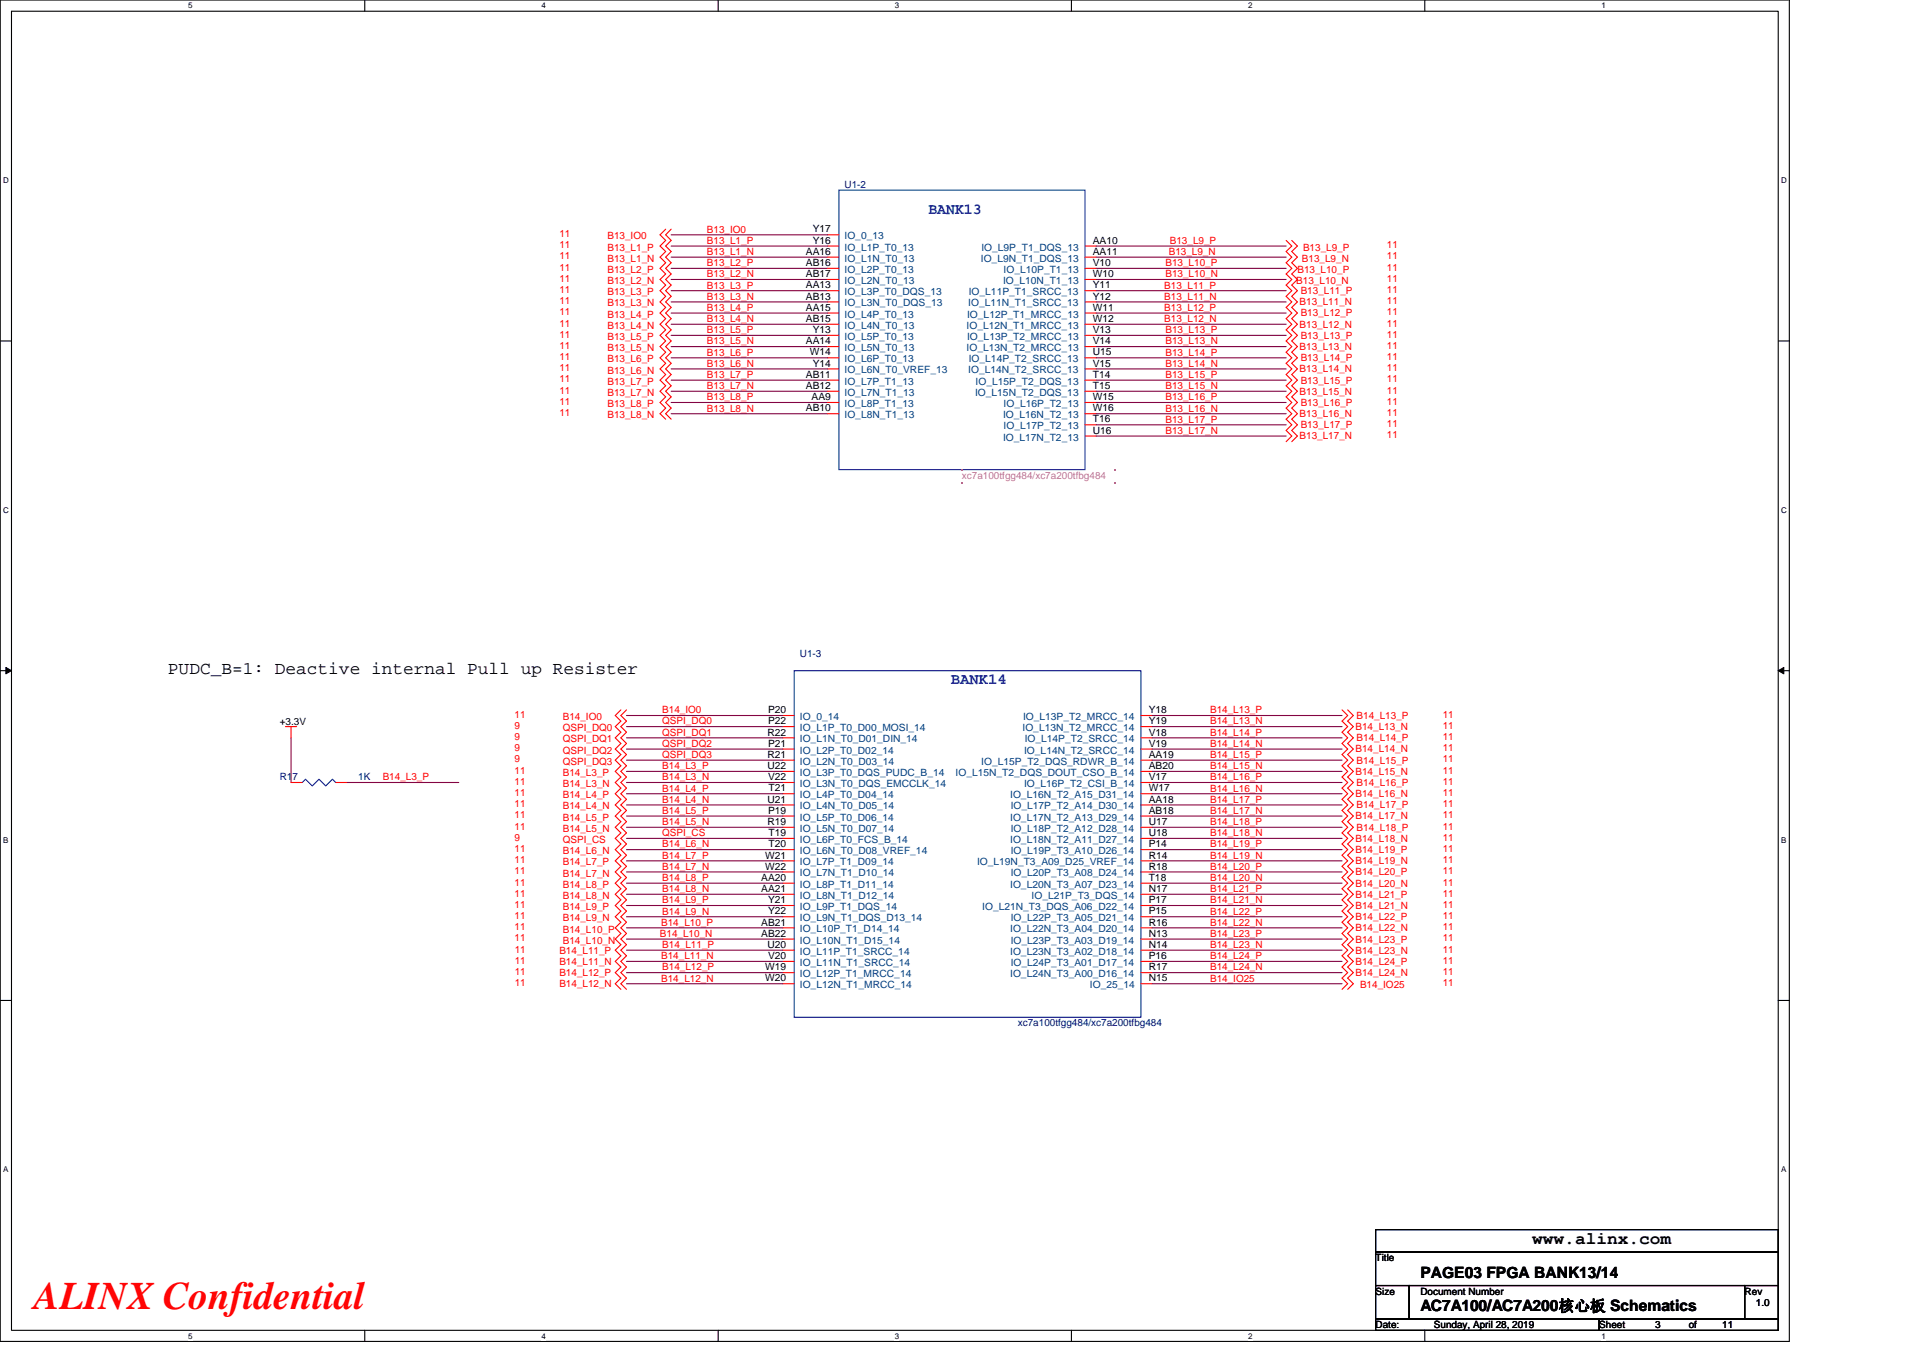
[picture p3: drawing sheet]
<svg xmlns="http://www.w3.org/2000/svg" width="297mm" height="210mm" viewBox="0 0 297 210" stroke-linecap="round" stroke-linejoin="round" font-family="sans-serif">
<defs><g id="words">
<text font-size="6" fill="#f00" x="5.2" y="202.3">ALINX Confidential</text>
<g font-size="2.8">
<text x="25.9" y="104.1">PUDC_B=1: Deactive internal Pull up Resister</text>
<text x="236.7" y="192.3">www.alinx.com</text>
</g>
<g font-size="2.4" fill="#00f">
<text x="143.4" y="33.1">BANK13</text>
<text x="146.9" y="105.7">BANK14</text>
</g>
<g font-size="2.4">
<text x="219.4" y="197.4">PAGE03 FPGA BANK13/14</text>
<text x="219.4" y="202.6">AC7A100/AC7A200核心板 Schematics</text>
</g>
<g font-size="1.5" fill="#000080">
<text x="130.4" y="29">U1-2</text>
<text x="123.5" y="101.6">U1-3</text>
<text x="43.2" y="120.6">R17</text>
<text x="55.3" y="120.6">1K</text>
<text x="157.2" y="158.6">xc7a100tfgg484/xc7a200tfbg484</text>
</g>
<g font-size="1.5" fill="#f00">
<text x="109.2" y="35.9">B13_IO0</text>
<text x="86.4" y="36.6">11</text>
<text x="86.4" y="38.4">11</text>
<text x="86.4" y="40.1">11</text>
<text x="86.4" y="41.8">11</text>
<text x="93.8" y="37">B13_IO0</text>
<text x="93.8" y="38.7">B13_L1_P</text>
<text x="93.8" y="40.4">B13_L1_N</text>
<text x="109.2" y="37.7">B13_L1_P</text>
<text x="109.2" y="39.4">B13_L1_N</text>
<text x="109.2" y="41.1">B13_L2_P</text>
<text x="180" y="41.1">B13_L10_P</text>
<text x="180.5" y="39.4">B13_L9_N</text>
<text x="180.7" y="37.7">B13_L9_P</text>
<text x="201.1" y="40.4">B13_L9_N</text>
<text x="201.3" y="38.7">B13_L9_P</text>
<text x="214.2" y="38.4">11</text>
<text x="214.2" y="41.8">11</text>
<text x="214.2" y="40.1">11</text>
<text x="86.4" y="43.5">11</text>
<text x="86.4" y="45.3">11</text>
<text x="86.4" y="47">11</text>
<text x="93.8" y="42.2">B13_L2_P</text>
<text x="93.8" y="43.9">B13_L2_N</text>
<text x="93.8" y="45.6">B13_L3_P</text>
<text x="93.8" y="47.3">B13_L3_N</text>
<text x="109.2" y="42.8">B13_L2_N</text>
<text x="109.2" y="44.6">B13_L3_P</text>
<text x="109.2" y="46.3">B13_L3_N</text>
<text x="179.8" y="44.6">B13_L11_P</text>
<text x="179.8" y="46.3">B13_L11_N</text>
<text x="180" y="42.8">B13_L10_N</text>
<text x="200.2" y="43.9">B13_L10_N</text>
<text x="200.4" y="42.2">B13_L10_P</text>
<text x="200.7" y="47.2">B13_L11_N</text>
<text x="200.9" y="45.4">B13_L11_P</text>
<text x="214.2" y="43.5">11</text>
<text x="214.2" y="47">11</text>
<text x="214.2" y="45.3">11</text>
<text x="86.4" y="48.7">11</text>
<text x="86.4" y="50.5">11</text>
<text x="86.4" y="52.2">11</text>
<text x="86.4" y="53.9">11</text>
<text x="93.8" y="49.1">B13_L4_P</text>
<text x="93.8" y="50.8">B13_L4_N</text>
<text x="93.8" y="52.5">B13_L5_P</text>
<text x="109.2" y="48">B13_L4_P</text>
<text x="109.2" y="49.8">B13_L4_N</text>
<text x="109.2" y="51.5">B13_L5_P</text>
<text x="109.2" y="53.2">B13_L5_N</text>
<text x="179.8" y="48">B13_L12_P</text>
<text x="179.8" y="49.8">B13_L12_N</text>
<text x="180" y="51.5">B13_L13_P</text>
<text x="180" y="53.2">B13_L13_N</text>
<text x="200.7" y="50.6">B13_L12_N</text>
<text x="200.9" y="48.9">B13_L12_P</text>
<text x="200.9" y="52.4">B13_L13_P</text>
<text x="214.2" y="50.5">11</text>
<text x="214.2" y="53.9">11</text>
<text x="214.2" y="48.7">11</text>
<text x="214.2" y="52.2">11</text>
<text x="86.4" y="55.6">11</text>
<text x="86.4" y="57.4">11</text>
<text x="86.4" y="59.1">11</text>
<text x="93.8" y="54.3">B13_L5_N</text>
<text x="93.8" y="56">B13_L6_P</text>
<text x="93.8" y="57.7">B13_L6_N</text>
<text x="93.8" y="59.4">B13_L7_P</text>
<text x="109.2" y="54.9">B13_L6_P</text>
<text x="109.2" y="56.7">B13_L6_N</text>
<text x="109.2" y="58.4">B13_L7_P</text>
<text x="180" y="54.9">B13_L14_P</text>
<text x="180" y="56.7">B13_L14_N</text>
<text x="180" y="58.4">B13_L15_P</text>
<text x="200.7" y="54.1">B13_L13_N</text>
<text x="200.7" y="57.5">B13_L14_N</text>
<text x="200.9" y="55.8">B13_L14_P</text>
<text x="200.9" y="59.3">B13_L15_P</text>
<text x="214.2" y="57.4">11</text>
<text x="214.2" y="55.6">11</text>
<text x="214.2" y="59.1">11</text>
<text x="86.4" y="60.8">11</text>
<text x="86.4" y="62.5">11</text>
<text x="86.4" y="64.3">11</text>
<text x="93.8" y="61.2">B13_L7_N</text>
<text x="93.8" y="62.9">B13_L8_P</text>
<text x="93.8" y="64.6">B13_L8_N</text>
<text x="109.2" y="60.1">B13_L7_N</text>
<text x="109.2" y="61.8">B13_L8_P</text>
<text x="109.2" y="63.6">B13_L8_N</text>
<text x="180" y="61.8">B13_L16_P</text>
<text x="180" y="63.6">B13_L16_N</text>
<text x="180" y="60.1">B13_L15_N</text>
<text x="180" y="65.3">B13_L17_P</text>
<text x="200.7" y="61">B13_L15_N</text>
<text x="200.7" y="64.5">B13_L16_N</text>
<text x="200.9" y="62.7">B13_L16_P</text>
<text x="214.2" y="60.8">11</text>
<text x="214.2" y="64.3">11</text>
<text x="214.2" y="62.5">11</text>
<text x="214.2" y="66">11</text>
<text x="180" y="67">B13_L17_N</text>
<text x="200.7" y="67.9">B13_L17_N</text>
<text x="200.9" y="66.2">B13_L17_P</text>
<text x="214.2" y="67.7">11</text>
<text x="79.5" y="110.9">11</text>
<text x="79.5" y="112.6">9</text>
<text x="86.9" y="111.3">B14_IO0</text>
<text x="86.9" y="113">QSPI_DQ0</text>
<text x="102.3" y="110.2">B14_IO0</text>
<text x="102.3" y="111.9">QSPI_DQ0</text>
<text x="102.3" y="113.7">QSPI_DQ1</text>
<text x="186.9" y="110.2">B14_L13_P</text>
<text x="186.9" y="111.9">B14_L13_N</text>
<text x="186.9" y="113.7">B14_L14_P</text>
<text x="209.4" y="112.8">B14_L13_N</text>
<text x="209.5" y="111.1">B14_L13_P</text>
<text x="222.9" y="112.6">11</text>
<text x="222.9" y="110.9">11</text>
<text x="79.5" y="114.4">9</text>
<text x="79.5" y="116.1">9</text>
<text x="79.5" y="117.8">9</text>
<text x="79.5" y="119.5">11</text>
<text x="86.9" y="114.7">QSPI_DQ1</text>
<text x="86.9" y="116.4">QSPI_DQ2</text>
<text x="86.9" y="118.2">QSPI_DQ3</text>
<text x="86.9" y="119.9">B14_L3_P</text>
<text x="102.3" y="115.4">QSPI_DQ2</text>
<text x="102.3" y="117.1">QSPI_DQ3</text>
<text x="102.3" y="118.9">B14_L3_P</text>
<text x="186.9" y="115.4">B14_L14_N</text>
<text x="186.9" y="117.1">B14_L15_P</text>
<text x="186.9" y="118.9">B14_L15_N</text>
<text x="209.4" y="116.3">B14_L14_N</text>
<text x="209.4" y="119.7">B14_L15_N</text>
<text x="209.5" y="114.5">B14_L14_P</text>
<text x="209.5" y="118">B14_L15_P</text>
<text x="222.9" y="116.1">11</text>
<text x="222.9" y="119.5">11</text>
<text x="222.9" y="114.4">11</text>
<text x="222.9" y="117.8">11</text>
<text x="59.1" y="120.6">B14_L3_P</text>
<text x="79.5" y="121.3">11</text>
<text x="79.5" y="123">11</text>
<text x="79.5" y="124.7">11</text>
<text x="86.9" y="121.6">B14_L3_N</text>
<text x="86.9" y="123.3">B14_L4_P</text>
<text x="86.9" y="125.1">B14_L4_N</text>
<text x="102.3" y="120.6">B14_L3_N</text>
<text x="102.3" y="122.3">B14_L4_P</text>
<text x="102.3" y="124">B14_L4_N</text>
<text x="102.3" y="125.8">B14_L5_P</text>
<text x="186.9" y="120.6">B14_L16_P</text>
<text x="186.9" y="122.3">B14_L16_N</text>
<text x="186.9" y="124">B14_L17_P</text>
<text x="186.9" y="125.8">B14_L17_N</text>
<text x="209.4" y="123.2">B14_L16_N</text>
<text x="209.5" y="121.5">B14_L16_P</text>
<text x="209.5" y="124.9">B14_L17_P</text>
<text x="222.9" y="123">11</text>
<text x="222.9" y="121.3">11</text>
<text x="222.9" y="124.7">11</text>
<text x="79.5" y="126.4">11</text>
<text x="79.5" y="128.2">11</text>
<text x="79.5" y="129.9">9</text>
<text x="79.5" y="131.6">11</text>
<text x="86.9" y="126.8">B14_L5_P</text>
<text x="86.9" y="128.5">B14_L5_N</text>
<text x="86.9" y="130.3">QSPI_CS</text>
<text x="86.9" y="132">B14_L6_N</text>
<text x="102.3" y="127.5">B14_L5_N</text>
<text x="102.3" y="129.2">QSPI_CS</text>
<text x="102.3" y="130.9">B14_L6_N</text>
<text x="186.9" y="127.5">B14_L18_P</text>
<text x="186.9" y="129.2">B14_L18_N</text>
<text x="186.9" y="130.9">B14_L19_P</text>
<text x="209.4" y="126.6">B14_L17_N</text>
<text x="209.4" y="130.1">B14_L18_N</text>
<text x="209.4" y="131.8">B14_L19_P</text>
<text x="209.5" y="128.4">B14_L18_P</text>
<text x="222.9" y="126.4">11</text>
<text x="222.9" y="129.9">11</text>
<text x="222.9" y="131.6">11</text>
<text x="222.9" y="128.2">11</text>
<text x="79.5" y="133.4">11</text>
<text x="79.5" y="135.1">11</text>
<text x="79.5" y="136.8">11</text>
<text x="86.9" y="133.7">B14_L7_P</text>
<text x="86.9" y="135.4">B14_L7_N</text>
<text x="86.9" y="137.2">B14_L8_P</text>
<text x="102.3" y="132.7">B14_L7_P</text>
<text x="102.3" y="134.4">B14_L7_N</text>
<text x="102.3" y="136.1">B14_L8_P</text>
<text x="102.3" y="137.8">B14_L8_N</text>
<text x="186.9" y="132.7">B14_L19_N</text>
<text x="186.9" y="134.4">B14_L20_P</text>
<text x="186.9" y="136.1">B14_L20_N</text>
<text x="186.9" y="137.8">B14_L21_P</text>
<text x="209.4" y="133.5">B14_L19_N</text>
<text x="209.4" y="135.3">B14_L20_P</text>
<text x="209.4" y="137">B14_L20_N</text>
<text x="222.9" y="133.4">11</text>
<text x="222.9" y="135.1">11</text>
<text x="222.9" y="136.8">11</text>
<text x="79.5" y="143.7">11</text>
<text x="79.5" y="138.5">11</text>
<text x="79.5" y="140.3">11</text>
<text x="79.5" y="142">11</text>
<text x="86.9" y="138.9">B14_L8_N</text>
<text x="86.9" y="140.6">B14_L9_P</text>
<text x="86.9" y="142.3">B14_L9_N</text>
<text x="102.1" y="143">B14_L10_P</text>
<text x="102.3" y="139.6">B14_L9_P</text>
<text x="102.3" y="141.3">B14_L9_N</text>
<text x="186.9" y="139.6">B14_L21_N</text>
<text x="186.9" y="141.3">B14_L22_P</text>
<text x="186.9" y="143">B14_L22_N</text>
<text x="209.4" y="138.7">B14_L21_P</text>
<text x="209.4" y="140.4">B14_L21_N</text>
<text x="209.4" y="142.2">B14_L22_P</text>
<text x="209.4" y="143.9">B14_L22_N</text>
<text x="222.9" y="138.5">11</text>
<text x="222.9" y="140.3">11</text>
<text x="222.9" y="142">11</text>
<text x="222.9" y="143.7">11</text>
<text x="79.5" y="145.5">11</text>
<text x="79.5" y="147.2">11</text>
<text x="79.5" y="148.9">11</text>
<text x="86.4" y="147.4">B14_L11_P</text>
<text x="86.4" y="149.1">B14_L11_N</text>
<text x="86.9" y="144.1">B14_L10_P</text>
<text x="86.9" y="145.8">B14_L10_N</text>
<text x="101.9" y="144.8">B14_L10_N</text>
<text x="102.1" y="148.2">B14_L11_N</text>
<text x="102.3" y="146.5">B14_L11_P</text>
<text x="102.3" y="149.9">B14_L12_P</text>
<text x="186.9" y="144.8">B14_L23_P</text>
<text x="186.9" y="146.5">B14_L23_N</text>
<text x="186.9" y="148.2">B14_L24_P</text>
<text x="186.9" y="149.9">B14_L24_N</text>
<text x="209.4" y="145.6">B14_L23_P</text>
<text x="209.4" y="147.4">B14_L23_N</text>
<text x="209.4" y="149.1">B14_L24_P</text>
<text x="222.9" y="145.5">11</text>
<text x="222.9" y="147.2">11</text>
<text x="222.9" y="148.9">11</text>
<text x="79.5" y="150.6">11</text>
<text x="79.5" y="152.4">11</text>
<text x="86.4" y="150.8">B14_L12_P</text>
<text x="86.4" y="152.5">B14_L12_N</text>
<text x="102.1" y="151.7">B14_L12_N</text>
<text x="186.9" y="151.7">B14_IO25</text>
<text x="209.4" y="150.8">B14_L24_N</text>
<text x="210.1" y="152.7">B14_IO25</text>
<text x="222.9" y="150.6">11</text>
<text x="222.9" y="152.4">11</text>
</g>
<g font-size="1.5">
<text x="125.5" y="35.9">Y17</text>
<text x="124.5" y="39.4">AA16</text>
<text x="124.5" y="41.1">AB16</text>
<text x="125.5" y="37.7">Y16</text>
<text x="168.8" y="41.1">V10</text>
<text x="168.8" y="37.7">AA10</text>
<text x="168.8" y="39.4">AA11</text>
<text x="124.5" y="42.8">AB17</text>
<text x="124.5" y="44.6">AA13</text>
<text x="124.5" y="46.3">AB13</text>
<text x="168.8" y="46.3">Y12</text>
<text x="168.8" y="44.6">Y11</text>
<text x="168.8" y="42.8">W10</text>
<text x="124.5" y="48">AA15</text>
<text x="124.5" y="49.7">AB15</text>
<text x="124.5" y="53.2">AA14</text>
<text x="125.5" y="51.5">Y13</text>
<text x="168.8" y="48">W11</text>
<text x="168.8" y="51.5">V13</text>
<text x="168.8" y="49.7">W12</text>
<text x="168.8" y="53.2">V14</text>
<text x="124.5" y="58.4">AB11</text>
<text x="125.1" y="54.9">W14</text>
<text x="125.5" y="56.6">Y14</text>
<text x="168.8" y="56.6">V15</text>
<text x="168.8" y="58.4">T14</text>
<text x="168.8" y="54.9">U15</text>
<text x="124.5" y="60.1">AB12</text>
<text x="124.5" y="63.6">AB10</text>
<text x="125.4" y="61.8">AA9</text>
<text x="168.8" y="60.1">T15</text>
<text x="168.8" y="61.8">W15</text>
<text x="168.8" y="65.3">T16</text>
<text x="168.8" y="63.6">W16</text>
<text x="168.8" y="67">U16</text>
<text x="43.2" y="112">+3.3V</text>
<text x="118.6" y="113.6">R22</text>
<text x="118.6" y="110.2">P20</text>
<text x="118.6" y="111.9">P22</text>
<text x="177.4" y="110.2">Y18</text>
<text x="177.4" y="111.9">Y19</text>
<text x="177.4" y="113.6">V18</text>
<text x="118.6" y="117.1">R21</text>
<text x="118.6" y="118.8">U22</text>
<text x="118.6" y="115.4">P21</text>
<text x="177.4" y="118.8">AB20</text>
<text x="177.4" y="115.4">V19</text>
<text x="177.4" y="117.1">AA19</text>
<text x="118.6" y="124">U21</text>
<text x="118.6" y="120.5">V22</text>
<text x="118.6" y="125.7">P19</text>
<text x="118.7" y="122.3">T21</text>
<text x="177.4" y="124">AA18</text>
<text x="177.4" y="122.3">W17</text>
<text x="177.4" y="125.7">AB18</text>
<text x="177.4" y="120.5">V17</text>
<text x="118.6" y="127.5">R19</text>
<text x="118.7" y="129.2">T19</text>
<text x="118.7" y="130.9">T20</text>
<text x="177.4" y="127.5">U17</text>
<text x="177.4" y="130.9">P14</text>
<text x="177.4" y="129.2">U18</text>
<text x="117.6" y="136.1">AA20</text>
<text x="117.6" y="137.8">AA21</text>
<text x="118.2" y="132.7">W21</text>
<text x="118.2" y="134.4">W22</text>
<text x="177.4" y="134.4">R18</text>
<text x="177.4" y="137.8">N17</text>
<text x="177.4" y="132.7">R14</text>
<text x="177.4" y="136.1">T18</text>
<text x="117.6" y="143">AB21</text>
<text x="118.6" y="139.6">Y21</text>
<text x="118.6" y="141.3">Y22</text>
<text x="177.4" y="139.6">P17</text>
<text x="177.4" y="141.3">P15</text>
<text x="177.4" y="143">R16</text>
<text x="117.6" y="144.7">AB22</text>
<text x="118.2" y="149.9">W19</text>
<text x="118.6" y="146.5">U20</text>
<text x="118.6" y="148.2">V20</text>
<text x="177.4" y="144.7">N13</text>
<text x="177.4" y="148.2">P16</text>
<text x="177.4" y="146.5">N14</text>
<text x="177.4" y="149.9">R17</text>
<text x="118.2" y="151.6">W20</text>
<text x="177.4" y="151.6">N15</text>
<text x="212.5" y="194.9">Title</text>
<text x="212.5" y="200">Size</text>
<text x="219.4" y="200">Document Number</text>
<text x="269.5" y="200">Rev</text>
<text x="271.2" y="201.8">1.0</text>
<text x="212.5" y="205.2">Date:</text>
<text x="221.5" y="205.2">Sunday, April 28, 2019</text>
<text x="247" y="205.2">Sheet</text>
<text x="255.7" y="205.2">3</text>
<text x="260.9" y="205.2">of</text>
<text x="266" y="205.2">11</text>
</g>
<g font-size="1.5" fill="#004080">
<text x="130.4" y="37">IO_0_13</text>
<text x="130.4" y="38.7">IO_L1P_T0_13</text>
<text x="130.4" y="40.4">IO_L1N_T0_13</text>
<text x="151.5" y="40.4">IO_L9N_T1_DQS_13</text>
<text x="151.6" y="38.7">IO_L9P_T1_DQS_13</text>
<text x="130.4" y="42.2">IO_L2P_T0_13</text>
<text x="130.4" y="43.9">IO_L2N_T0_13</text>
<text x="130.4" y="45.6">IO_L3P_T0_DQS_13</text>
<text x="130.4" y="47.3">IO_L3N_T0_DQS_13</text>
<text x="149.6" y="47.3">IO_L11N_T1_SRCC_13</text>
<text x="149.6" y="45.6">IO_L11P_T1_SRCC_13</text>
<text x="154.9" y="43.9">IO_L10N_T1_13</text>
<text x="155" y="42.2">IO_L10P_T1_13</text>
<text x="130.4" y="49.1">IO_L4P_T0_13</text>
<text x="130.4" y="50.8">IO_L4N_T0_13</text>
<text x="130.4" y="52.5">IO_L5P_T0_13</text>
<text x="149.3" y="50.8">IO_L12N_T1_MRCC_13</text>
<text x="149.4" y="49.1">IO_L12P_T1_MRCC_13</text>
<text x="149.4" y="52.5">IO_L13P_T2_MRCC_13</text>
<text x="130.4" y="54.3">IO_L5N_T0_13</text>
<text x="130.4" y="56">IO_L6P_T0_13</text>
<text x="130.4" y="57.7">IO_L6N_T0_VREF_13</text>
<text x="130.4" y="59.4">IO_L7P_T1_13</text>
<text x="149.3" y="54.3">IO_L13N_T2_MRCC_13</text>
<text x="149.6" y="57.7">IO_L14N_T2_SRCC_13</text>
<text x="149.6" y="56">IO_L14P_T2_SRCC_13</text>
<text x="150.7" y="59.4">IO_L15P_T2_DQS_13</text>
<text x="130.4" y="61.2">IO_L7N_T1_13</text>
<text x="130.4" y="62.9">IO_L8P_T1_13</text>
<text x="130.4" y="64.6">IO_L8N_T1_13</text>
<text x="150.6" y="61.2">IO_L15N_T2_DQS_13</text>
<text x="154.9" y="64.6">IO_L16N_T2_13</text>
<text x="155" y="62.9">IO_L16P_T2_13</text>
<text x="154.9" y="68.1">IO_L17N_T2_13</text>
<text x="155" y="66.3">IO_L17P_T2_13</text>
<text x="123.5" y="111.3">IO_0_14</text>
<text x="123.5" y="113">IO_L1P_T0_D00_MOSI_14</text>
<text x="157.9" y="113">IO_L13N_T2_MRCC_14</text>
<text x="158" y="111.3">IO_L13P_T2_MRCC_14</text>
<text x="123.5" y="114.7">IO_L1N_T0_D01_DIN_14</text>
<text x="123.5" y="116.4">IO_L2P_T0_D02_14</text>
<text x="123.5" y="118.2">IO_L2N_T0_D03_14</text>
<text x="123.5" y="119.9">IO_L3P_T0_DQS_PUDC_B_14</text>
<text x="147.6" y="119.9">IO_L15N_T2_DQS_DOUT_CSO_B_14</text>
<text x="151.6" y="118.2">IO_L15P_T2_DQS_RDWR_B_14</text>
<text x="158.2" y="116.4">IO_L14N_T2_SRCC_14</text>
<text x="158.3" y="114.7">IO_L14P_T2_SRCC_14</text>
<text x="123.5" y="121.6">IO_L3N_T0_DQS_EMCCLK_14</text>
<text x="123.5" y="123.3">IO_L4P_T0_D04_14</text>
<text x="123.5" y="125.1">IO_L4N_T0_D05_14</text>
<text x="156" y="123.3">IO_L16N_T2_A15_D31_14</text>
<text x="156.1" y="125.1">IO_L17P_T2_A14_D30_14</text>
<text x="158.2" y="121.6">IO_L16P_T2_CSI_B_14</text>
<text x="123.5" y="126.8">IO_L5P_T0_D06_14</text>
<text x="123.5" y="128.5">IO_L5N_T0_D07_14</text>
<text x="123.5" y="130.2">IO_L6P_T0_FCS_B_14</text>
<text x="123.5" y="132">IO_L6N_T0_D08_VREF_14</text>
<text x="156" y="126.8">IO_L17N_T2_A13_D29_14</text>
<text x="156" y="130.2">IO_L18N_T2_A11_D27_14</text>
<text x="156.1" y="128.5">IO_L18P_T2_A12_D28_14</text>
<text x="156.1" y="132">IO_L19P_T3_A10_D26_14</text>
<text x="123.5" y="133.7">IO_L7P_T1_D09_14</text>
<text x="123.5" y="135.4">IO_L7N_T1_D10_14</text>
<text x="123.5" y="137.2">IO_L8P_T1_D11_14</text>
<text x="150.9" y="133.7">IO_L19N_T3_A09_D25_VREF_14</text>
<text x="156" y="137.2">IO_L20N_T3_A07_D23_14</text>
<text x="156.1" y="135.4">IO_L20P_T3_A08_D24_14</text>
<text x="123.5" y="138.9">IO_L8N_T1_D12_14</text>
<text x="123.5" y="140.6">IO_L9P_T1_DQS_14</text>
<text x="123.5" y="142.3">IO_L9N_T1_DQS_D13_14</text>
<text x="151.7" y="140.6">IO_L21N_T3_DQS_A06_D22_14</text>
<text x="156.1" y="142.3">IO_L22P_T3_A05_D21_14</text>
<text x="159.3" y="138.9">IO_L21P_T3_DQS_14</text>
<text x="123.5" y="144.1">IO_L10P_T1_D14_14</text>
<text x="123.5" y="145.8">IO_L10N_T1_D15_14</text>
<text x="123.5" y="147.5">IO_L11P_T1_SRCC_14</text>
<text x="123.5" y="149.2">IO_L11N_T1_SRCC_14</text>
<text x="156" y="144.1">IO_L22N_T3_A04_D20_14</text>
<text x="156" y="147.5">IO_L23N_T3_A02_D18_14</text>
<text x="156.1" y="145.8">IO_L23P_T3_A03_D19_14</text>
<text x="156.1" y="149.2">IO_L24P_T3_A01_D17_14</text>
<text x="123.5" y="151">IO_L12P_T1_MRCC_14</text>
<text x="123.5" y="152.7">IO_L12N_T1_MRCC_14</text>
<text x="156" y="151">IO_L24N_T3_A00_D16_14</text>
<text x="168.4" y="152.7">IO_25_14</text>
</g>
<text font-size="1.5" fill="#f0f" x="148.6" y="74">xc7a100tfgg484/xc7a200tfbg484</text>
<g font-size="1.2">
<text x="29.1" y="1.3">5</text>
<text x="83.6" y="1.3">4</text>
<text x="138.2" y="1.3">3</text>
<text x="192.8" y="1.3">2</text>
<text x="247.4" y="1.3">1</text>
<text x=".5" y="28.3">D</text>
<text x="275.1" y="28.3">D</text>
<text x=".5" y="79.2">C</text>
<text x="275.1" y="79.2">C</text>
<text x=".5" y="130.2">B</text>
<text x="275.1" y="130.2">B</text>
<text x=".5" y="181.1">A</text>
<text x="275.1" y="181.1">A</text>
<text x="29.1" y="206.8">5</text>
<text x="83.6" y="206.8">4</text>
<text x="138.2" y="206.8">3</text>
<text x="192.8" y="206.8">2</text>
<text x="247.4" y="206.8">1</text>
</g>
</g></defs>
<path d="M0 0h276.4v207.3h-276.4zM1.8 1.7h272.9v203.8h-272.9z" fill="none" stroke="#000" stroke-width=".17"/>
<g fill="#fff">
<path d="M29.1 .2h.6v1.4h-.6z"/>
<path d="M29.1 205.7h.6v1.4h-.6z"/>
</g>
<path d="M56.3 0v1.7M56.3 205.5v1.8" fill="none" stroke="#000" stroke-width=".17"/>
<g fill="#fff">
<path d="M83.6 .2h.7v1.4h-.7z"/>
<path d="M83.6 205.7h.7v1.4h-.7z"/>
</g>
<path d="M110.9 0v1.7M110.9 205.5v1.8" fill="none" stroke="#000" stroke-width=".17"/>
<g fill="#fff">
<path d="M138.2 .2h.7v1.4h-.7z"/>
<path d="M138.2 205.7h.7v1.4h-.7z"/>
</g>
<path d="M165.5 0v1.7M165.5 205.5v1.8" fill="none" stroke="#000" stroke-width=".17"/>
<g fill="#fff">
<path d="M192.8 .2h.6v1.4h-.6z"/>
<path d="M192.8 205.7h.6v1.4h-.6z"/>
</g>
<path d="M220.1 0v1.7M220.1 205.5v1.8" fill="none" stroke="#000" stroke-width=".17"/>
<g fill="#fff">
<path d="M247.4 .2h.6v1.4h-.6z"/>
<path d="M247.4 205.7h.6v1.4h-.6z"/>
<path d="M.5 27.2h.8v1.4h-.8z"/>
<path d="M275.1 27.2h.9v1.4h-.9z"/>
<path d="M.5 78.1h.8v1.4h-.8z"/>
<path d="M275.1 78.1h.9v1.4h-.9z"/>
</g>
<path d="M0 52.7h1.8M274.7 52.7h1.7" fill="none" stroke="#000" stroke-width=".17"/>
<g fill="#fff">
<path d="M.5 129.1h.8v1.4h-.8z"/>
<path d="M275.1 129.1h.8v1.4h-.8z"/>
</g>
<path d="M0 103.6h1.8M274.7 103.6h1.7" fill="none" stroke="#000" stroke-width=".17"/>
<path d="M.9 103.1l.9 .5-.9 .5zM274.7 103.6l.8-.5v1z" fill="#000" stroke="#000" stroke-width=".15"/>
<g fill="#fff">
<path d="M.5 180h.8v1.4h-.8z"/>
<path d="M275.1 180h.8v1.4h-.8z"/>
</g>
<path d="M0 154.6h1.8M274.7 154.6h1.7M212.5 190h62.2v3.5h-62.2zM212.5 193.5h62.2v5.1h-62.2zM212.5 198.6h5.2v5.2h-5.2zM217.7 198.6h51.8v5.2h-51.8zM269.5 198.6h5.2v5.2h-5.2zM212.5 203.8h34.5v1.7h-34.5zM247 203.8h27.7v1.7h-27.7z" fill="none" stroke="#000" stroke-width=".17"/>
<g fill="none" stroke="#800040" stroke-width=".17">
<path d="M103.7 36.3h24.2M103.7 38h24.2M103.7 39.7h24.2M169.3 38h29.4M169.3 39.7h29.4M103.7 41.5h24.2M103.7 43.2h24.2M103.7 44.9h24.2M103.7 46.7h24.2M103.7 48.4h24.2M103.7 50.1h24.2M103.7 51.8h24.2"/>
<path d="M103.7 53.6h24.2M103.7 55.3h24.2M103.7 57h24.2M103.7 58.7h24.2M169.3 41.5h29.4M169.3 43.2h29.4M169.3 44.9h29.4M169.3 46.7h29.4M169.3 48.4h29.4M169.3 50.1h29.4M169.3 51.8h29.4M169.3 53.6h29.4"/>
<path d="M169.3 55.3h29.4M169.3 57h29.4M169.3 58.7h29.4M103.7 60.5h24.2M103.7 62.2h24.2M103.7 63.9h24.2M169.3 62.2h29.4M169.3 63.9h29.4M169.3 60.5h29.4M169.3 65.6h29.4M169.3 67.4h29.4M45 114v6.9"/>
<path d="M96.8 110.6h24.1M96.8 112.3h24.1M96.8 114h24.1M96.8 115.7h24.1M96.8 117.5h24.1M96.8 119.2h24.1M177.9 110.6h29.4M177.9 112.3h29.4M177.9 114h29.4M177.9 115.7h29.4M177.9 117.5h29.4M177.9 119.2h29.4"/>
<path d="M53.6 120.9h17.3M96.8 120.9h24.1M96.8 122.6h24.1M96.8 124.4h24.1M96.8 126.1h24.1M96.8 127.8h24.1M96.8 129.5h24.1M96.8 131.3h24.1M96.8 133h24.1M96.8 134.7h24.1M96.8 136.5h24.1M96.8 138.2h24.1"/>
<path d="M96.8 139.9h24.1M177.9 120.9h29.4M177.9 122.6h29.4M177.9 124.4h29.4M177.9 126.1h29.4M177.9 127.8h29.4M177.9 129.5h29.4M177.9 131.3h29.4M177.9 133h29.4M177.9 134.7h29.4M177.9 136.5h29.4M177.9 138.2h29.4"/>
<path d="M177.9 139.9h29.4M96.8 143.4h24.1M96.8 145.1h24.1M96.8 141.6h24.1M96.8 146.8h24.1M96.8 148.5h24.1M96.8 150.3h24.1M96.8 152h24.1M177.9 141.6h29.4M177.9 143.4h29.4M177.9 145.1h29.4M177.9 146.8h29.4"/>
<path d="M177.9 148.5h29.4M177.9 150.3h29.4M177.9 152h29.4"/>
</g>
<g fill="none" stroke="#f00" stroke-width=".17">
<path d="M102.8 35.4l-.8 .9 .8 .8-.8 .9 .8 .9-.8 .8 .8 .9-.8 .9 .8 .8-.8 .9 .8 .8-.8 .9 .8 .9-.8 .9 .8 .8-.8 .9 .8 .8-.8 .9 .8 .9-.8 .8 .8 .9-.8 .9 .8 .8-.8 .9 .8 .8-.8 .9 .8 .9-.8 .8 .8 .9-.8 .9 .8 .8-.8 .9 .8 .9-.8 .8 .8 .9M103.7 35.4l-.9 .9 .9 .8-.9 .9 .9 .9-.9 .8 .9 .9-.9 .9 .9 .8-.9 .9 .9 .8-.9 .9 .9 .9-.9 .9 .9 .8-.9 .9 .9 .8-.9 .9 .9 .9-.9 .8 .9 .9-.9 .9 .9 .8-.9 .9 .9 .8-.9 .9 .9 .9-.9 .8 .9 .9-.9 .9 .9 .8-.9 .9 .9 .9-.9 .8 .9 .9M198.7 37.1l.8 .9-.8 .9 .8 .8-.8 .9 .8 .9-.8 .8 .8 .9-.8 .8 .8 .9-.8 .9 .8 .9-.8 .8 .8 .9-.8 .8 .8 .9-.8 .9 .8 .8-.8 .9 .8 .9-.8 .8 .8 .9-.8 .8 .8 .9-.8 .9 .8 .8-.8 .9 .8 .9-.8 .8 .8 .9-.8 .9 .8 .8-.8 .9 .8 .8-.8 .9 .8 .9-.8 .8M199.5 37.1l.9 .9-.9 .9 .9 .8-.9 .9 .9 .9-.9 .8 .9 .9-.9 .8 .9 .9-.9 .9 .9 .9-.9 .8 .9 .9-.9 .8 .9 .9-.9 .9 .9 .8-.9 .9 .9 .9-.9 .8 .9 .9-.9 .8 .9 .9-.9 .9 .9 .8-.9 .9 .9 .9-.9 .8 .9 .9-.9 .9 .9 .8-.9 .9 .9 .8-.9 .9 .9 .9-.9 .8M44.1 112.3h1.7M45 112.3v1.7M95.9 109.7l-.9 .9 .9 .8-.9 .9 .9 .8-.9 .9 .9 .9-.9 .8 .9 .9-.9 .9 .9 .8-.9 .9 .9 .9-.9 .8 .9 .9-.9 .8 .9 .9-.9 .9 .9 .8-.9 .9 .9 .9-.9 .8 .9 .9-.9 .8 .9 .9-.9 .9 .9 .8-.9 .9 .9 .9-.9 .8 .9 .9-.9 .9 .9 .8-.9 .9 .9 .8-.9 .9 .9 .9-.9 .8 .9 .9-.9 .9 .9 .8-.9 .9 .9 .9-.9 .8 .9 .9-.9 .8 .9 .9-.9 .9 .9 .8-.9 .9 .9 .9M96.8 109.7l-.9 .9 .9 .8-.9 .9 .9 .8-.9 .9 .9 .9-.9 .8 .9 .9-.9 .9 .9 .8-.9 .9 .9 .9-.9 .8 .9 .9-.9 .8 .9 .9-.9 .9 .9 .8-.9 .9 .9 .9-.9 .8 .9 .9-.9 .8 .9 .9-.9 .9 .9 .8-.9 .9 .9 .9-.9 .8 .9 .9-.9 .9 .9 .8-.9 .9 .9 .8-.9 .9 .9 .9-.9 .8 .9 .9-.9 .9 .9 .8-.9 .9 .9 .9-.9 .8 .9 .9-.9 .8 .9 .9-.9 .9 .9 .8-.9 .9 .9 .9M120.9 110.6h1.8M120.9 112.3h1.8M120.9 114h1.8M120.9 115.7h1.8"/>
<path d="M120.9 117.5h1.8M120.9 119.2h1.8M176.2 110.6h1.7M176.2 112.3h1.7M176.2 114h1.7M176.2 115.7h1.7M176.2 117.5h1.7M176.2 119.2h1.7M207.3 109.7l.9 .9-.9 .8 .9 .9-.9 .8 .9 .9-.9 .9 .9 .8-.9 .9 .9 .9-.9 .8 .9 .9-.9 .9 .9 .8-.9 .9 .9 .8-.9 .9 .9 .9-.9 .8 .9 .9-.9 .9 .9 .8-.9 .9 .9 .8-.9 .9 .9 .9-.9 .8 .9 .9-.9 .9 .9 .8-.9 .9 .9 .9-.9 .8 .9 .9-.9 .8 .9 .9-.9 .9 .9 .8-.9 .9 .9 .9-.9 .8 .9 .9-.9 .9 .9 .8-.9 .9 .9 .8-.9 .9 .9 .9-.9 .8 .9 .9-.9 .9M208.2 109.7l.8 .9-.8 .8 .8 .9-.8 .8 .8 .9-.8 .9 .8 .8-.8 .9 .8 .9-.8 .8 .8 .9-.8 .9 .8 .8-.8 .9 .8 .8-.8 .9 .8 .9-.8 .8 .8 .9-.8 .9 .8 .8-.8 .9 .8 .8-.8 .9 .8 .9-.8 .8 .8 .9-.8 .9 .8 .8-.8 .9 .8 .9-.8 .8 .8 .9-.8 .8 .8 .9-.8 .9 .8 .8-.8 .9 .8 .9-.8 .8 .8 .9-.8 .9 .8 .8-.8 .9 .8 .8-.8 .9 .8 .9-.8 .8 .8 .9-.8 .9M45 120.9h1.7M51.9 120.9h1.7"/>
<path d="M120.9 120.9h1.8M120.9 122.6h1.8M120.9 124.4h1.8M120.9 126.1h1.8M120.9 127.8h1.8M120.9 129.5h1.8M120.9 131.3h1.8M120.9 133h1.8M120.9 134.7h1.8M120.9 136.5h1.8M120.9 138.2h1.8M120.9 139.9h1.8"/>
<path d="M176.2 120.9h1.7M176.2 122.6h1.7M176.2 124.4h1.7M176.2 126.1h1.7M176.2 127.8h1.7M176.2 129.5h1.7M176.2 131.3h1.7M176.2 133h1.7M176.2 134.7h1.7M176.2 136.5h1.7M176.2 138.2h1.7M176.2 139.9h1.7"/>
<path d="M120.9 141.6h1.8M120.9 143.4h1.8M120.9 145.1h1.8M120.9 146.8h1.8M120.9 148.5h1.8M120.9 150.3h1.8M120.9 152h1.8M176.2 141.6h1.7M176.2 143.4h1.7M176.2 145.1h1.7M176.2 146.8h1.7M176.2 148.5h1.7"/>
<path d="M176.2 150.3h1.7M176.2 152h1.7"/>
</g>
<path d="M129.6 29.4h38v43.2h-38zM122.7 103.6h53.5v53.6h-53.5zM46.7 120.9l.5-.5 1 1 1.1-1 1 1 1-1 .6 .5" fill="none" stroke="#00f" stroke-width=".17"/>
<g fill="#f0f">
<path d="M148.5 72.5h.2v.1h-.2z"/>
<path d="M172.2 72.5h.1v.1h-.1z"/>
<path d="M172.2 74.5h.1v.2h-.1z"/>
<path d="M148.5 74.5h.2v.2h-.2z"/>
</g>
<g fill="none" stroke="#f00" stroke-width=".17">
<path d="M127.9 36.3h1.7M127.9 38h1.7M127.9 39.7h1.7M167.6 38h1.7M167.6 39.7h1.7M127.9 41.5h1.7M127.9 43.2h1.7M127.9 44.9h1.7M127.9 46.7h1.7M127.9 48.4h1.7M127.9 50.1h1.7M127.9 51.8h1.7"/>
<path d="M127.9 53.6h1.7M127.9 55.3h1.7M127.9 57h1.7M127.9 58.7h1.7M167.6 41.5h1.7M167.6 43.2h1.7M167.6 44.9h1.7M167.6 46.7h1.7M167.6 48.4h1.7M167.6 50.1h1.7M167.6 51.8h1.7M167.6 53.6h1.7"/>
<path d="M167.6 55.3h1.7M167.6 57h1.7M167.6 58.7h1.7M127.9 60.5h1.7M127.9 62.2h1.7M127.9 63.9h1.7M167.6 60.5h1.7M167.6 62.2h1.7M167.6 63.9h1.7M167.6 65.6h1.7M167.6 67.4h1.7"/>
</g>
<use href="#words"/>
</svg>
